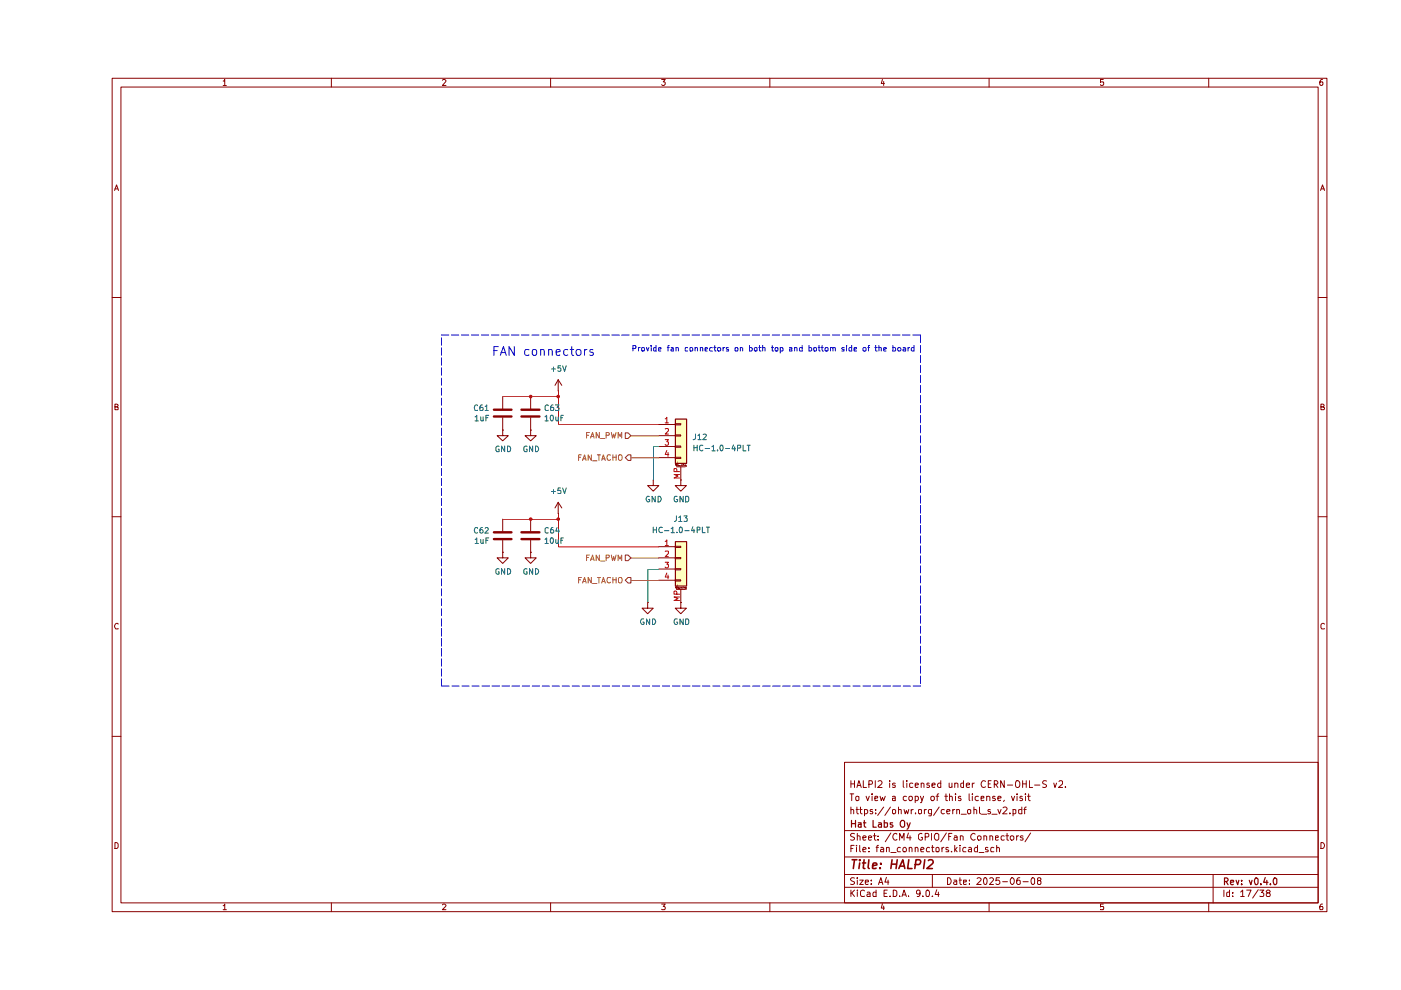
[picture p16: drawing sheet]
<svg xmlns="http://www.w3.org/2000/svg" width="297mm" height="210mm" viewBox="0 0 297 210" stroke-linecap="round" stroke-linejoin="round" font-family="sans-serif">
<g fill="none" stroke="#890000" stroke-width=".21">
<path d="M23.8 16.6h257.5v176.7h-257.5zM25.6 18.5h253.9v172.9h-253.9zM47.3 17.2h.2l.2-.4v1.3M47.3 18.1h.7M70.3 16.6v1.9M93.8 17l.2-.2h.3l.3 .3-.8 1h.8M116.7 16.6v1.9M140.3 16.8h.7l-.4 .6 .4 .1v.4l-.2 .2h-.4l-.1-.2M163.2 16.6v1.9M187.1 16.8l-.3 .9h.7M187.4 17.3v.8M209.7 16.6v1.9"/>
<path d="M233.9 16.8h-.6v.6h.6l.1 .1-.1 .5-.4 .1-.2-.2M256.3 16.6v1.9M280.4 16.8h-.3a.93 .93 0 0 0-.2 1.2h.5l.1-.5-.1-.1h-.5l-.1 .1M24.3 40.4l.4-1.2 .4 1.2M24.4 40h.6M280 40.4l.4-1.2 .4 1.2M280.1 40h.6M23.8 63.1h1.8M279.5 63.1h1.8M24.4 86.3h.4l.2-.3v-.2l-.6-.1v1.2h.6v-.5l-.2-.1M280.1 86.3l.6-.1v-.4l-.6-.1v1.2h.6l.1-.4-.3-.2M23.8 109.6h1.8"/>
<path d="M279.5 109.6h1.8M25 132.3l-.1-.1a.66 .66 0 0 0-.6 .4 .66 .66 0 0 0 .2 .7h.5M280.8 132.3l-.4-.1-.3 .3v.6l.1 .2h.6M23.8 156.1h1.8M279.5 156.1h1.8M24.4 178.6h.3l.3 .4v.6l-.3 .3h-.3zM179.1 161.6h100.4v29.8h-100.4zM179.1 176.1h100.4M180.2 168.3h.8M180.4 171.7l.4-.1 .2 .2v.8M180.4 165.5v1.5M180.4 171.1v1.5"/>
<path d="M180.4 179.9h.4M180.4 166.2h.8M180.6 168.3v1.5M181.1 179.2h-.7v1.4M181.2 176.8l-.6-.1-.3 .3 .1 .3 .7 .2 .1 .2a.51 .51 0 0 1-.3 .4 .51 .51 0 0 1-.6 0M181.2 165.5v1.5M181.5 168.9h.6l-.1 .8h-.5zM181.5 171.6h.5M181.6 179.2v.1M181.6 179.7v.9M181.7 171.1v1.2l.3 .3M181.7 167l.4-1.5 .5 1.5"/>
<path d="M181.8 177.3l.3-.1 .3 .2v.7M181.8 176.7v1.4M181.8 166.5h.6M182.3 179.2v1.2l.1 .2M182.3 171.6h.5M182.4 171.1v1.2l.4 .3M183 177.6l.6-.1-.1-.2-.4-.1-.1 .2v.7h.5M183 165.5v1.5h.7M183.3 171.7h.6l.1 .6a.45 .45 0 0 1-.7 .2M183.3 171.6v1.4M183.6 168.8l.4 1 .3-1M184.1 177.6l.7-.1-.1-.2-.4-.1-.2 .2 .1 .7h.5"/>
<path d="M184.2 179.7v.2M184.2 166.3h.5a.41 .41 0 0 0 .3-.4 .41 .41 0 0 0-.3-.4h-.5v1.5M184.9 168.3v.2M184.9 168.8v1M185 171.7l-.4-.1-.1 .2 .1 .2 .4 .1v.4h-.5M185.2 177.2h.5M185.4 176.7v1.2l.3 .2M185.5 169.2h.6v-.3h-.6v.8h.6M185.6 165.5v1.5M185.7 172.4v.2M185.7 171.7v.1M185.7 179.7h.6"/>
<path d="M186.2 178v.1M186.2 177.3v.1M186.2 165.7l.6-.2 .2 .4-.1 .3-.8 .8h.9M186.3 179.2l-.4 .2v1.2M186.6 168.8l.2 1 .3-.7 .3 .7 .3-1M186.8 179.7h.3l.3 .2v.7h-.6l-.1-.3 .1-.2 .6-.1M187.4 171.1l-1.3 1.8M187.9 179.8l.3-.1h.3v.9M187.9 179.7v.9M188.6 165.5v.2M188.6 166v1M188.8 171.1l-1.2 1.8"/>
<path d="M188.9 176.6l-1.2 1.9M189.2 171.7h.1a.36 .36 0 0 1 .6 .2l-.1 .6-.3 .1-.3-.2zM189.2 168.9h.6v.9M189.8 169.2h-.6v.5h.6M189.8 166.1l-.3-.1-.3 .2 .1 .3h.5v.4h-.6M190.1 176.9a.55 .55 0 0 0-.7 0 .55 .55 0 0 0-.1 .6l.3 .6h.3l.2-.1M190.5 171.7h.6v.9M190.5 171.1v1.5M190.7 178.1v-1.4l.5 1 .5-1v1.4M190.9 179.7h-.4a.59 .59 0 0 0-.1 .9h.5M191.5 165.5v1.3l.2 .2M191.7 171.6l.2 1 .3-.7 .2 .7 .3-1"/>
<path d="M192.2 168.9l-.4-.1-.3 .3v.4l.3 .3 .4-.1M192.3 165.5v.2M192.3 166v1M192.6 176.6l-.3 1h.9M192.8 179.8l.1-.1h.4l.1 .9M192.8 168.9h.6v.6l-.2 .3h-.3l-.2-.3zM192.8 179.7v.9M192.9 177.2v.9M193.2 171.6v1M193.5 166.1l-.4-.1-.2 .2v.7h.6M193.6 171.6l-.4 .3M194 179.8l.2-.1h.3l.1 .9"/>
<path d="M194 168.9l.5-.1 .2 .3v.4l-.2 .3-.5-.1M194 166.5l.7-.1-.1-.3-.4-.1-.2 .2v.6l.2 .2 .4-.1M194 168.8v1.4M194 179.7v.9M194.1 172.4v.2M194.7 171.7h.7l-.1 .8-.3 .1-.3-.2zM195.1 168.8l.4 1M195.3 166.2l.2-.2 .4 .2v.8M195.3 166v1M195.5 176.8l-.4-.1-.4 .3v.8l.4 .3 .5-.1v-.5h-.3M195.8 168.8l-.4 1.3-.3 .1M196 171.6v1"/>
<path d="M196.2 177.5l.6-.1 .1-.5-.2-.2h-.5v1.4M196.4 171.6l-.4 .3M197 166.1l-.3-.1-.2 .3 .1 .2h.3l.2 .3-.2 .2-.4-.1M197.1 179.7h-.4a.59 .59 0 0 0-.1 .9h.5M197.4 168.9l.5-.1 .2 .3v.4l-.2 .3h-.3l-.3-.3zM197.5 171.6v1.1l-.2 .3h-.4M197.5 171.7l-.4-.1-.3 .3 .1 .6h.6M197.5 179.7h.5M197.5 176.7v1.4M197.6 166.5l.7-.1-.2-.4-.5 .2v.6l.3 .2 .3-.1M197.7 179.2v1.2l.1 .2h.2M198.4 179.8l.3-.1h.3v.9l-.6-.1z"/>
<path d="M198.4 176.7h.4l.2 .3v.9l-.2 .2h-.4a.89 .89 0 0 1 0-1.4zM198.4 168.8h.6M199 168.3l-.3 .3v1.2M199.1 171.1l-1.2 1.8M199.5 166.1l-.5-.1-.2 .3v.4l.2 .3 .5-.1M199.5 165.5v1.5M199.7 179.7v.9M200.1 179.7l-.4 .3M200.2 171.7l-.4-.1-.3 .3v.4l.3 .3 .4-.1M200.3 168.8h.6M200.6 168.3v1.4l.3 .1M200.6 176.6l-1.1 1.9"/>
<path d="M200.7 172h.7l-.2-.4h-.3l-.2 .2v.5l.2 .3 .4-.1M201.1 179.7h-.5v.4l.6 .2-.1 .3h-.5M201.2 177.4h.4M201.2 166v.9l.4 .1 .2-.2M201.3 168.9l.4-.1 .2 .2v.8M201.3 168.3v1.5M201.8 176.7h-.6v1.4M201.8 166v1M202 171.6v1M202.3 177.3l.5-.1 .1 .2v.7M202.4 171.6l-.4 .3M202.4 166.2l.3-.2 .4 .2v.8"/>
<path d="M202.4 166v1M202.4 179.2v1.4M202.6 168.3v.2M202.6 168.8v1M202.8 171.7l.5-.1 .1 .2v.8M202.8 171.6v1M202.9 177.5h-.5l-.1 .3 .1 .3h.5M202.9 179.7l-.5 .6M203.5 179.2v.1M203.5 179.7v.9M203.6 177.3l.3-.1 .3 .2v.7M203.6 177.2v.9"/>
<path d="M203.7 168.9l-.3-.1-.2 .3 .1 .1h.3l.2 .4-.2 .2-.4-.1M203.8 172.6h1.1M204.3 166.1l-.4-.1-.2 .2v.6l.2 .2 .4-.1M204.3 165.5v1.5M204.8 179.7h-.4a.59 .59 0 0 0-.1 .9h.5M204.9 166.5l.7-.1v-.3l-.5-.1-.2 .2v.6l.2 .2 .5-.1M205.2 171.7h.6l-.1 .8h-.5zM205.4 179.7h.4l.2 .2v.7h-.6v-.4l.6-.2M205.5 168.3v1.3l.1 .2M206.1 168.3v.2M206.1 166v1M206.1 168.8v1"/>
<path d="M206.5 171.7l.3-.1 .3 .2v.8M206.5 171.1v1.5M206.6 166l-.5 .3M206.7 176.9a.63 .63 0 0 0-.9 .5 .63 .63 0 0 0 .9 .6M207.2 179.2v1.4l-.5-.1a.6 .6 0 0 1 .1-.8h.4M207.3 177.3h.6l.1 .6-.2 .2h-.3l-.3-.2zM207.4 168.9h-.6l-.1 .6a.45 .45 0 0 0 .7 .2M207.7 171.1v1.2l.2 .3M208 169.2h.6v-.3h-.6v.8h.6M208.1 172.6h1.1M208.6 177.3l.3-.1 .3 .2v.7M208.6 177.2v.9"/>
<path d="M208.9 165.7v-.1a.7 .7 0 0 0-.9 .5 .7 .7 0 0 0 .5 .9l.4-.2M209.2 168.9l.4-.1 .3 .2v.8M209.2 168.8v1M209.5 179.7h-.6v.4l.6 .2v.3h-.6M209.5 166.2h.5M209.9 177.3l.3-.1 .3 .2v.7M209.9 177.2v.9M210 171.7l-.4-.1-.1 .2v.2l.5 .1v.4h-.5M210.1 165.5h-.6v1.5h.6M210.3 172.6h1.1M210.7 179.7h-.4l-.3 .3 .1 .6h.6M210.8 166.3l.7-.1a.45 .45 0 0 0-.2-.7h-.5v1.5"/>
<path d="M211 168.9h-.5v.3l.5 .1 .1 .3-.3 .2-.3-.1M211.1 177.6l.6-.1v-.2h-.6v.8h.6M211.1 166.3l.5 .7M211.3 179.8l.2-.1h.3l.1 .9M211.3 179.2v1.4M211.6 171.6l.3 1 .3-1M211.6 169.2h.6v-.3l-.5-.1-.1 .2v.6l.1 .2 .5-.1M212.7 171.3l.6-.2 .2 .4-.9 1.1h.9M212.9 177.3l-.4-.1-.3 .3 .1 .6h.6M212.9 169.7l-.1 .2M212.9 165.5v1.5l-.7-1.5v1.5M213.3 177.2h.6"/>
<path d="M213.5 176.7v1.4h.4M213.6 166.5h1.1M214.1 172.4v.2M214.3 177.3l.4-.1 .3 .3v.4l-.3 .2h-.3l-.2-.2zM214.4 168.8l.4 1 .3-1M214.8 171.7h.6v.7l-.3 .2-.3-.1M214.8 171.6v1.4M215.5 165.6l.1-.1a.73 .73 0 0 1 .7 .7 .73 .73 0 0 1-.7 .8l-.2-.2-.1-.3zM215.5 177.2v.9M215.6 168.3v.2M215.6 168.8v1M216 177.2l-.5 .3"/>
<path d="M216.6 171.7h-.6v.7l.2 .2 .4-.1M216.6 171.1v1.5M216.7 168.9l-.3-.1-.2 .3 .1 .1h.3l.2 .4-.2 .2-.4-.1M216.8 166.2h.8M216.8 165.5v1.5M216.9 177.3l-.3-.1-.3 .2 .6 .3v.4h-.6M217.1 171.6h.5M217.4 168.3v.2M217.4 168.8v1M217.6 171.1l-.4 .3v1.2M217.6 165.5v1.5M217.8 168.8h.6"/>
<path d="M218.1 168.3v1.3l.3 .2M218.3 165.5v1.5h.6M218.5 176.6l-1.2 1.9M219.4 166.5h1.1M221.9 165.6l-.6-.1-.2 .4 .1 .3 .5 .2 .2 .3a.6 .6 0 0 1-.8 .2M223.4 166l.3 1 .3-1M224.5 165.7l.2-.2 .5 .1 .1 .6-.9 .8h.9M225.9 166.8v.2M280.1 178.6a.65 .65 0 0 1 .7 .7 .65 .65 0 0 1-.7 .6zM47.3 192h.2l.2-.3v1.2M47.3 192.9h.7M70.3 191.4v1.9"/>
<path d="M93.8 191.9l.2-.2h.3l.3 .2-.8 1h.8M116.7 191.4v1.9M140.3 191.7h.7l-.4 .5 .4 .2v.3l-.1 .2-.6-.1M163.2 191.4v1.9M179.1 188.1h100.4M179.1 185.4h100.4M179.1 181.7h100.4M180.4 188.7v1.4M180.6 189.3l.6 .8M181.2 186.2l-.6-.1-.3 .3 .3 .4 .6 .3a.51 .51 0 0 1-.3 .4 .51 .51 0 0 1-.6 0M181.2 188.7l-.8 .8M181.8 188.7v.2"/>
<path d="M181.8 186.1v.2M181.8 186.6v.9M181.8 189.1v1M182.3 186.6h.7l-.7 .9h.7M183 180.2l.6-.2-.1-.3h-.4l-.1 .2v.7h.5M183.3 188.9l-.4-.2-.5 .4 .1 .8 .2 .2 .6-.1M183.5 187l.6-.1v-.3h-.6v.2v.7h.6M183.9 189.2l.4-.1 .2 .3v.7h-.6l-.1-.4 .7-.2M184.2 180.5v.1M184.7 187.4v.1M184.7 186.6v.2M185.7 188.7v1.4h-.5v-.9h.5"/>
<path d="M186.3 187.5l.5-1.4 .4 1.4M186.4 187.1h.6M187.1 191.6l-.3 .9h.7M187.4 192.1v.8M187.4 189.4h.5M187.9 186l-.3 1h.9M188.1 188.7h-.7v1.4h.7M188.3 186.6v.9M188.7 190v.1M188.9 180.8h1.1M189.4 188.7h.3l.4 .4v.6l-.2 .4h-.5zM190.7 190v.1"/>
<path d="M191.2 190.1l.5-1.4 .5 1.4M191.3 189.7h.7M192.6 190v.1M195.1 189.3v.2l-.6 .1-.2-.3v-.3l.2-.3 .6 .2v.8l-.3 .4h-.3M195.2 180.2l.7-.2-.1-.3h-.4l-.2 .2 .1 .7h.5M195.7 190v.1M196.6 188.7a.78 .78 0 0 1 .6 .6 .78 .78 0 0 1-.3 .8h-.4l-.2-.3v-.8zM197.7 190v.1M197.7 185.4v2.7M198.6 188.6l-.3 1.1h.8M199 189.1v1M200.9 186.1a.72 .72 0 0 1 .8 .7 .72 .72 0 0 1-.8 .7z"/>
<path d="M201.7 180.5v.1M202.3 186.6h.5v.9M202.5 180.1l.4 .5M202.8 186.9h-.4l-.2 .3 .2 .3h.4M203.4 186.6h.5M203.5 186.1v1.2l.4 .2M204.3 187l.6-.1v-.3h-.6v.9h.6M205.6 187.4v.1M205.6 186.6v.2M207.2 186.3v-.1a.47 .47 0 0 1 .8 .3l-.9 1h.9M207.6 180.8h1M208.6 186.3l.3-.2a.8 .8 0 0 1 .4 .7 .8 .8 0 0 1-.4 .7l-.3-.1-.1-.5z"/>
<path d="M209.7 191.4v1.9M209.9 186.3l.1-.2h.4l.2 .4-.8 1h.8M211.9 186.1h-.7l-.1 .7 .3-.2 .4 .1 .2 .6a.52 .52 0 0 1-.9 .1M212.6 186.9h1M214.5 186.1a.75 .75 0 0 1 .6 .7 .75 .75 0 0 1-.6 .7 .92 .92 0 0 1 0-1.4zM216.2 186.1l-.5 .2a1.02 1.02 0 0 0 .1 1.2l.5-.1v-.6l-.5-.2-.3 .3M216.9 186.9h1.1M218.8 186.2l.3-.1 .3 .3v.9l-.3 .2a.78 .78 0 0 1-.6-.5 .78 .78 0 0 1 .3-.8zM220.2 186.7l-.3-.3 .3-.3 .4 .1v.4a.56 .56 0 0 0-.5 .2 .56 .56 0 0 0-.1 .7h.6l.1-.6-.2-.2M233.9 191.7h-.6v.6l.6-.1 .1 .2-.1 .5-.6-.1M256.3 191.4v1.9M257.2 185.4v6"/>
<path d="M259.5 188.7v1.4M260.7 188.7v1.4h-.5l-.1-.8 .2-.2 .4 .1M261.4 190v.1M261.4 189.2v.2M263 189.1l.5-.4v1.4M263 190.1h.8M264.3 188.7h.9l-.5 1.4M266.8 188.6l-1.2 1.8M267.1 188.7h.9l-.6 .5h.3l.3 .3-.1 .5h-.8M268.7 189.3l-.2-.2 .2-.4h.4l.2 .3-.2 .3h-.4l-.2 .3 .1 .5h.5l.2-.5-.2-.3M280.4 191.7h-.3a.93 .93 0 0 0-.2 1.2h.5l.1-.5-.1-.2h-.5l-.1 .2"/>
<circle cx="191.8" cy="180.2" r=".44"/>
</g>
<g fill="none" stroke="#890000" stroke-width=".25">
<path d="M180.5 173.9v1.5M180.5 174.6h.9M181.4 173.9v1.5M182 174.5h.6v.9M182.6 174.8l-.6 .1v.4h.6M183.1 174.5h.5M183.2 173.9v1.2l.4 .3M185.1 173.9v1.5h.7M186.3 174.5h.5l.1 .9M186.9 174.8h-.5l-.2 .2 .2 .4 .5-.1M187.5 174.5h.7v.7l-.3 .2-.4-.1M187.5 173.9v1.5"/>
<path d="M189.3 174.5h-.5v.3l.5 .3-.2 .3-.3-.1M191.2 173.9h.3l.3 .3v.9l-.3 .3h-.3a.89 .89 0 0 1 0-1.5zM192.3 174.5l.3 .9M193 174.5l-.5 1.2-.2 .1M259.6 186.9h.5l.3-.3v-.2l-.3-.3h-.5v1.5M260 186.9l.4 .7M260.9 187.1l.7-.1-.1-.4h-.5l-.1 .2 .1 .7h.5M262.1 186.6l.3 1 .3-1M263.3 187.4v.2M263.3 186.6v.2M264.9 186.6l.3 1 .3-1M266.1 186.2l.3-.1 .3 .3v.8l-.3 .4a.9 .9 0 0 1-.3-1.4z"/>
<path d="M267.3 187.4v.2M268.3 186.1l-.4 1h.9M268.6 186.6v1M269.4 187.4v.2M270.1 186.2l.3-.1 .3 .3v.8l-.3 .4a.9 .9 0 0 1-.3-1.4z"/>
</g>
<g fill="none" stroke="#890000" stroke-width=".34">
<path d="M180.7 182.3h1M181.2 182.3l-.3 1.8M182.3 182.3v.2M182.3 183l-.2 1.1M182.9 183h.6M183.2 182.3l-.2 1.8h.4M184.2 182.3l-.1 1.6 .2 .2M185 183.6l.9-.2-.1-.4h-.6l-.2 .9 .2 .2h.5M186.6 184v.1M186.8 183v.2M189 183.2h1.1M189.1 182.3l-.2 1.8"/>
<path d="M190.2 182.3l-.2 1.8M190.6 184.1l.8-1.8 .4 1.8M190.8 183.6h.9M192.7 182.3l-.3 1.8h1M194 183.3h.8l.3-.2a.5 .5 0 0 0-.2-.8h-.7l-.2 1.8M196.1 182.3l-.3 1.8M196.8 182.5l.3-.2 .6 .1a.51 .51 0 0 1 0 .7l-1.2 1h1.2"/>
</g>
<g fill="#ffffbf">
<path d="M143.2 88.8h2.3v9.4h-2.3z"/>
<path d="M143.2 114.8h2.3v9.4h-2.3z"/>
</g>
<path d="M118.3 82.9h.1M118.3 80.5l-.6 1.2M118.3 80.5l.8 1.2M118.3 80.5v2.4" fill="none" stroke="#890000" stroke-width=".21"/>
<path d="M132.6 91.8h.6l.6 .6-.6 .6h-.6z" fill="#fff"/>
<path d="M132.6 91.8h.6l.6 .6-.6 .6h-.6z" fill="none" stroke="#735600" stroke-width=".21"/>
<path d="M124.4 92.3h.4M125 91.7h-.6v1.2M125.2 92.9l.4-1.2 .4 1.2M125.3 92.5h.6M127.1 91.7v1.2l-.7-1.2v1.2M127.3 93h1M128.5 92.3h.6v-.5l-.6-.1v1.2M129.6 91.7l.3 1.2 .2-.9 .2 .9 .3-1.2M131 92.9v-1.2l.5 .8 .3-.8v1.2" fill="none" stroke="#848400" stroke-width=".21"/>
<path d="M133.2 96.4h.6v1.2h-.6l-.6-.6z" fill="#fff"/>
<path d="M133.2 96.4h.6v1.2h-.6l-.6-.6z" fill="none" stroke="#735600" stroke-width=".21"/>
<g fill="none" stroke="#848400" stroke-width=".21">
<path d="M122.7 96.9h.4M123.3 96.4h-.6v1.2M123.5 97.6l.4-1.2 .4 1.2M123.6 97.3h.6M125.4 96.4v1.2l-.7-1.2v1.2M125.6 97.7h1M126.6 96.4h.7M127 96.4v1.2M127.6 97.6l.3-1.2 .4 1.2M127.7 97.3h.6M129.4 96.5l-.5-.1a.67 .67 0 0 0-.2 .7 .67 .67 0 0 0 .5 .5l.2-.1M129.9 96.9h.7"/>
<path d="M129.9 96.4v1.2M130.6 96.4v1.2M131.1 96.6l.2-.2h.4a.86 .86 0 0 1-.1 1.2l-.5-.1z"/>
</g>
<g fill="none" stroke="#890000" stroke-width=".21">
<path d="M106.6 91.2v1.2h1.2l-1.2 1.1-1.2-1.1h1.2M106.6 91.2h.1M106.6 84.1v2.6M106.6 88.6v2.6M112.5 91.2v1.2h1.2l-1.2 1.1-1.2-1.1h1.2M112.5 91.2h.1M112.5 84.1v2.6M112.5 88.6v2.6M106.6 110.1v2.5M106.6 114.6v2.5M112.5 110.1v2.5M112.5 114.6v2.5"/>
<path d="M118.3 108.9h.1M118.3 106.5l-.6 1.2M118.3 106.5l.8 1.2M118.3 106.5v2.4"/>
</g>
<path d="M104.7 86.9h3.7M104.7 88.3h3.7M110.6 86.9h3.8M110.6 88.3h3.8M104.7 112.9h3.7M104.7 114.3h3.7M110.6 112.9h3.8M110.6 114.3h3.8" fill="none" stroke="#890000" stroke-width=".51"/>
<path d="M132.6 117.7h.6l.6 .6-.6 .6h-.6z" fill="#fff"/>
<path d="M132.6 117.7h.6l.6 .6-.6 .6h-.6z" fill="none" stroke="#735600" stroke-width=".21"/>
<path d="M124.4 118.2h.4M125 117.7h-.6v1.2M125.2 118.9l.4-1.2 .4 1.2M125.3 118.5h.6M127.1 117.7v1.2l-.7-1.2v1.2M127.3 119h1M128.5 118.3l.6-.1v-.5h-.6v1.2M129.6 117.7l.3 1.2 .2-.9 .2 .9 .3-1.2M131 118.9v-1.2l.5 .8 .3-.8v1.2" fill="none" stroke="#848400" stroke-width=".21"/>
<path d="M132.6 123l.6-.6h.6v1.2h-.6z" fill="#fff"/>
<path d="M133.2 122.4h.6v1.2h-.6l-.6-.6z" fill="none" stroke="#735600" stroke-width=".21"/>
<g fill="none" stroke="#848400" stroke-width=".21">
<path d="M133.8 92.4h5.9M133.8 97.1h5.9M133.8 118.3h5.9M122.7 122.9h.4M123.3 122.4h-.6v1.2M123.5 123.6l.4-1.2 .4 1.2M123.6 123.3h.6M125.4 122.4v1.2l-.7-1.2v1.2M125.6 123.7h1M126.6 122.4h.7M127 122.4v1.2M127.6 123.6l.3-1.2 .4 1.2"/>
<path d="M127.7 123.3h.6M129.4 122.5l-.5-.1a.67 .67 0 0 0-.2 .7 .67 .67 0 0 0 .5 .5l.2-.2M129.9 122.9h.7M129.9 122.4v1.2M130.6 122.4v1.2M131.1 122.6l.2-.2h.4a.86 .86 0 0 1-.1 1.2l-.5-.2zM133.8 123.1h5.9"/>
</g>
<g fill="none" stroke="#890000" stroke-width=".21">
<path d="M139.7 90h3.5M139.7 92.4h3.5M139.7 94.7h3.5M139.7 97h3.5M143.2 89.8h1.1v.3h-1.1zM143.2 92.2h1.1v.3h-1.1zM143.2 94.6h1.1v.2h-1.1zM143.2 96.9h1.1v.3h-1.1zM143.3 98.8v-.4l.2 .3v-.3v.4M143.4 99h1.9M143.7 98.6h.2v.2h-.2zM144 98.6v.2h.2v-.2"/>
<path d="M144.3 99v2.8M144.4 98.8v-.2l.1 .2M144.6 98.4l.1 .4M144.6 98.6h.1M144.9 98.4v.1M144.9 98.6v.2M145.1 98.8v-.2h.1v.2M145.5 98.8h-.2v-.2h.2l-.1 .3M106.6 117.1v1.2h1.2l-1.2 1.2-1.2-1.2h1.2M106.6 117.1h.1M112.5 117.1v1.2h1.2l-1.2 1.2-1.2-1.2h1.2M112.5 117.1h.1"/>
<path d="M138.5 101.8v1.2h1.2l-1.2 1.1-1.2-1.1h1.2M138.5 101.8h.1M139.7 115.9h3.5M139.7 118.3h3.5M143.2 115.8h1.1v.3h-1.1zM143.2 118.2h1.1v.2h-1.1zM144.3 101.8v1.2h1.2l-1.2 1.1-1.1-1.1h1.1M144.3 101.8h.1M137.3 127.8v1.1h1.2l-1.2 1.2-1.2-1.2h1.2M137.3 127.8h.1M139.7 120.6h3.5M139.7 123h3.5"/>
<path d="M143.2 120.6h1.1v.2h-1.1zM143.2 122.9h1.1v.3h-1.1zM143.3 124.8v-.4l.2 .3v-.3v.4M143.4 125h1.9M143.7 124.6h.2v.2h-.2zM144 124.5v.3h.2v-.3M144.3 127.8v1.1h1.2l-1.2 1.2-1.1-1.2h1.1M144.3 127.8h.1M144.3 125v2.8M144.4 124.6l.1-.1v.3M144.4 124.5v.3M144.6 124.4l.1 .4"/>
<path d="M144.6 124.5h.1M144.9 124.4h.1M144.9 124.5v.3M145.1 124.6v-.1l.1 .3M145.1 124.5v.3M145.5 124.5v.4l-.1-.1M145.5 124.6h-.2l.2 .2"/>
</g>
<path d="M143.2 88.9h2.4v9.4h-2.4zM143.2 114.9h2.4v9.3h-2.4z" fill="none" stroke="#890000" stroke-width=".25"/>
<g fill="none" stroke="#b00000" stroke-width=".21">
<path d="M141 88.8l.4-.3v1.2M141 90.9h.7v.5l-.7 .6h.7M141 93.2h.7l-.3 .4 .3 .1v.5l-.2 .2h-.3l-.2-.2M141 89.7h.7M141.4 95.5l-.4 .9h.8M141.6 95.9v.9M143.5 100l-.1-.6h-.5v.6h1.2M141 114.8l.4-.3v1.2M141 116.9h.7v.4l-.7 .7h.7M141 119.2h.7l-.3 .4 .3 .1v.5l-.2 .2h-.3l-.2-.2M141 115.7h.7M144.1 100.6h-1.2l.8 .3-.8 .4h1.2"/>
<path d="M141.4 121.5l-.4 .8h.8M141.6 121.9v.8M143.5 126l-.1-.6h-.5v.6h1.2M144.1 126.6h-1.2l.8 .3-.8 .4h1.2"/>
</g>
<path d="M106.6 84.1h11.8M118.4 82.9v7.1h21.3M106.6 110.1h11.8M118.4 108.9v7.1h21.3" fill="none" stroke="#ca0000" stroke-width=".21"/>
<path d="M139.7 94.7h-1.2v7.1M139.7 120.7h-2.3v7.1" fill="none" stroke="#009600" stroke-width=".21"/>
<g fill="none" stroke="#0400c6" stroke-width=".21">
<path d="M93.6 71h.1M93.6 71h1.6M93.6 71.6v1.6M93.6 73.7v1.7M93.6 75.9v1.6M93.6 78v1.6M95.7 71h1.6M97.9 71h1.5M100 71h1.5M102.1 71h1.5M104.2 71h1.6M104.7 74.3h.7"/>
<path d="M105.6 73.5h-.9v1.9M106.1 75.4l.7-1.9 .5 1.9M106.2 74.8h1M106.3 71h1.6M108.4 71h1.7M109 73.5v1.9l-1.1-1.9v1.9M110.6 71h1.6M112.2 74.2a.6 .6 0 0 0-1 .2l.1 .8a.64 .64 0 0 0 .9 .1M112.8 71h1.5M112.9 74.3l.3-.2 .5 .2 .1 .7-.2 .3-.4 .1-.3-.2zM114.6 74.3l.3-.2 .4 .1 .1 1.2M114.6 74.1v1.3"/>
<path d="M114.9 71h1.5M116.3 74.3l.3-.2 .4 .1 .1 1.2M116.3 74.1v1.3M117 71h1.5M117.9 74.7l.9-.2-.1-.3-.5-.1-.3 .2 .1 1h.7M119.1 71h1.5M120.4 74.2l-.5-.1-.4 .3 .1 .8 .3 .2 .5-.1M120.9 74.1h.8M121.2 73.5v1.6l.5 .3M121.2 71h1.6M122.2 74.3l.3-.2a.52 .52 0 0 1 .7 .3v.6a.55 .55 0 0 1-.5 .4 .55 .55 0 0 1-.5-.4zM123.3 71h1.6"/>
<path d="M123.9 74.1v1.3M124.4 74.1l-.3 .1-.2 .2M125.5 71h1.6M125.7 74.2l-.4-.1-.3 .2 .1 .3 .6 .2v.5h-.7M127.6 71h1.6M129.7 71h1.6M131.8 71h1.6M134 71h1.5M134.2 73.9l.6-.1v-.5l-.6-.1v1.2M135.4 73.7v.7M135.7 73.7h-.3v.2M136 73.7h.6v.7l-.6-.1z"/>
<path d="M136.1 71h1.6M137.1 73.7l.2 .7 .3-.7M138.1 73.2v.2M138.1 73.7v.7M138.2 71h1.6M139.1 73.2v1.2h-.4l-.1-.7h.5M139.6 74.1l.6-.2-.2-.2-.4 .1v.5l.1 .1h.4M140.4 71h1.5M141.5 73.7h.4M141.9 73.2l-.3 .1v1.1M142.3 73.7h.4v.7h-.4l-.1-.2 .5-.3M142.5 71h1.5"/>
<path d="M143.3 73.7h.4l.1 .1v.6M143.3 73.7v.7M144.6 71h1.6M145.8 73.7h-.5v.6l.5 .1M146.3 73.7h.5v.7l-.5-.1zM146.7 71h1.6M147.4 73.7h.3l.2 .1v.6M147.4 73.7v.7M148.5 73.7h.3l.2 .1v.6M148.5 73.7v.7M148.8 71h1.6M149.5 74.1l.5-.2-.2-.2h-.3v.7h.4"/>
<path d="M150.9 71h1.7M151 73.7h-.3l-.3 .2v.4l.2 .1h.4M151.4 73.7h.4M151.5 73.2v1.1l.3 .1M152.2 73.7h.5l.1 .6-.2 .1h-.3l-.2-.1zM153.1 71h1.6M153.3 73.7v.7M153.7 73.7h-.4v.2M154.4 73.7h-.4v.3l.4 .1v.3h-.4M155.3 71h1.5M155.9 73.7h.5v.7l-.5-.1zM157 73.7h.3l.2 .1v.6"/>
<path d="M157 73.7v.7M157.4 71h1.5M158.9 73.2v1.2h.4l.2-.1-.1-.6h-.5M159.5 71h1.5M160 73.7h.5l-.1 .7h-.4zM160.9 73.7h.5M161 73.2v1.1l.1 .1h.3M161.6 71h1.5M161.7 73.7h.5v.7M161.7 73.2v1.2M163.6 73.7h.4M163.7 73.2v1.2h.3"/>
<path d="M163.7 71h1.6M164.4 73.7h.5l-.1 .7h-.4zM165.4 73.7h.4l.2 .2v.4l-.2 .1h-.4M165.4 73.7v1.1M165.8 71h1.7M167.4 73.7h.5v.7h-.5v-.3l.5-.2M168 71h1.6M168.5 73.7h.3l.2 .1v.6M168.5 73.7v.7M170.1 73.2v1.2h-.5l-.1-.5a.36 .36 0 0 1 .6-.2M170.1 71h1.6M171.5 73.2v1.2h.4l.2-.1-.1-.6h-.5"/>
<path d="M172.3 71h1.5M172.5 73.7h.5v.7l-.5-.1zM173.5 73.7h.4M173.6 73.2v1.1l.3 .1M174.1 73.7h.5M174.3 73.2v1.1l.3 .1M174.4 71h1.5M175 73.7h.5l.1 .6-.2 .1h-.3l-.2-.1zM176.1 73.7h.3l.2 .1v.6M176.1 73.7v.7M176.5 71h1.5M176.6 73.8l.2-.1 .3 .1v.6"/>
<path d="M178.6 71h1.6M179 73.7h-.4l-.1 .1 .1 .3h.4v.3h-.5M179.5 73.2v.2M179.5 73.7v.7M180.6 73.2v1.2h-.5l-.1-.5a.36 .36 0 0 1 .6-.2M180.7 71h1.6M181.1 74.1l.5-.2v-.2h-.5v.7h.5M182.9 71h1.5M183 73.7h.5l.1 .6-.1 .1h-.4l-.1-.1zM184 73.7h.4M184.4 73.2l-.3 .1v1.1M185 71h1.6"/>
<path d="M185.5 73.7h.5M185.7 73.2v1.1v.1h.3M186.3 73.7h.5v.7M186.3 73.2v1.2M187.1 71h1.6M187.4 74.1l.5-.2-.1-.2-.4 .1v.5v.1h.5M189.2 71h1.6M189.3 73.2v1.2h.5l.1-.5a.36 .36 0 0 0-.6-.2M190.4 73.7h.5l.1 .6-.2 .1h-.3l-.2-.1zM191.3 71h1.6M191.5 73.7h.3l.2 .1v.6h-.5l-.1-.2 .6-.3M192.5 73.7v.7"/>
<path d="M192.9 73.7l-.4 .2M193.5 71h1.6M193.8 73.2v1.2h-.4l-.2-.1 .1-.6h.5M195.1 71v1.6M195.1 73.2v1.6M195.1 75.4v1.5M195.1 77.5v1.5M195.1 79.6v1.5M93.6 80.2v1.5M93.6 82.3v1.5M93.6 84.4v1.5M93.6 86.5v1.6"/>
<path d="M93.6 88.6v1.6M93.6 90.8v1.6M93.6 92.9v1.6M93.6 95v1.6M93.6 97.1v1.6M93.6 99.3v1.5M195.1 81.7v1.5M195.1 83.8v1.6M195.1 85.9v1.6M195.1 88.1v1.6M195.1 90.2v1.6M195.1 92.4v1.5"/>
<path d="M195.1 94.5v1.5M195.1 96.6v1.5M195.1 98.7v1.5M93.6 101.4v1.6M93.6 103.5v1.6M93.6 105.7v1.5M93.6 107.8v1.5M93.6 109.9v1.5M93.6 112v1.6M93.6 114.1v1.6M93.6 116.2v1.7M93.6 118.4v1.6"/>
<path d="M195.1 100.8v1.6M195.1 103v1.5M195.1 105.1v1.6M195.1 107.2v1.6M195.1 109.3v1.6M195.1 111.4v1.6M195.1 113.6v1.5M195.1 115.7v1.6M195.1 117.9v1.5M195.1 120v1.5M93.6 120.6v1.5M93.6 122.7v1.5"/>
<path d="M93.6 124.8v1.5M93.6 126.9v1.5M93.6 129v1.6M93.6 131.1v1.7M93.6 133.3v1.6M93.6 135.4v1.6M93.6 137.5v1.6M93.6 139.7v1.5M195.1 122.1v1.5M195.1 124.2v1.6M195.1 126.3v1.6M195.1 128.4v1.6"/>
<path d="M195.1 130.6v1.6M195.1 132.8v1.5M195.1 134.9v1.5M195.1 137v1.5M195.1 139.1v1.5M93.6 141.8v1.5M93.6 143.9v1.6M93.7 145.5h1.5M95.8 145.5h1.6M97.9 145.5h1.6M100.1 145.5h1.5M102.2 145.5h1.6"/>
<path d="M104.3 145.5h1.6M106.4 145.5h1.6M108.5 145.5h1.6M110.7 145.5h1.6M112.8 145.5h1.6M115 145.5h1.5M117.1 145.5h1.5M119.2 145.5h1.5M121.3 145.5h1.5M123.4 145.5h1.6M125.5 145.5h1.7M127.7 145.5h1.6"/>
<path d="M129.8 145.5h1.6M132 145.5h1.5M134.1 145.5h1.5M136.2 145.5h1.5M138.3 145.5h1.6M140.4 145.5h1.6M142.6 145.5h1.6M144.7 145.5h1.6M146.8 145.5h1.6M148.9 145.5h1.6M151.1 145.5h1.5M153.2 145.5h1.6"/>
<path d="M155.3 145.5h1.6M157.5 145.5h1.5M159.6 145.5h1.5M161.7 145.5h1.6M163.8 145.5h1.6M165.9 145.5h1.6M168 145.5h1.7M170.3 145.5h1.5M172.4 145.5h1.5M174.5 145.5h1.5M176.6 145.5h1.5M178.7 145.5h1.5"/>
<path d="M180.8 145.5h1.6M183 145.5h1.6M185.1 145.5h1.6M187.2 145.5h1.6M189.3 145.5h1.6M191.5 145.5h1.5M193.6 145.5h1.5M195.1 145.5h.1M195.1 141.2v1.5M195.1 143.3v1.6"/>
</g>
<g fill="#ca0000">
<circle cx="118.3" cy="110.1" r=".38"/>
<circle cx="112.5" cy="84.1" r=".38"/>
<circle cx="118.3" cy="84.1" r=".38"/>
<circle cx="112.5" cy="110.1" r=".38"/>
</g>
<g fill="none" stroke="#006465" stroke-width=".21">
<path d="M116.9 78.2h.9M117.3 77.8v.9M118.9 77.6h-.6v.5h.6v.6h-.5l-.1-.1M119.3 77.6l.4 1.1 .3-1.1M100.7 88.4l.4-.3v1.1M100.7 89.2h.7M101.2 86l-.1-.1a.73 .73 0 0 0-.4 1.1h.5M101.9 88.4v.7l.2 .1 .3-.1M102.3 85.9h-.4l-.1 .3v.8h.5l.1-.1v-.4l-.1-.1h-.5v.1M102.4 88.4v.8M102.9 86.2l.3-.3v1.1M102.9 87h.6"/>
<path d="M103 88.6h.4M103.6 88.1h-.6v1.1M105.8 94.7l-.3-.1-.4 .3v.6l.2 .3h.5v-.6h-.2M107 94.6v1.2l-.7-1.2v1.2M107.6 94.6a.66 .66 0 0 1 .7 .4 .66 .66 0 0 1-.3 .8h-.4zM111.7 94.7l-.3-.1-.3 .3v.6l.1 .3h.5v-.6h-.1M112.9 94.6v1.2l-.6-1.2v1.2M113.5 94.6a.66 .66 0 0 1 .7 .4 .66 .66 0 0 1-.3 .8h-.4zM115.6 88.4l.3-.3v1.1M115.6 89.2h.6M116.2 86l-.3-.1-.3 .3v.6l.1 .2h.5M116.7 88.1h.1a.59 .59 0 0 1 .6 .3 .59 .59 0 0 1-.2 .7l-.1 .1-.4-.1z"/>
<path d="M117.2 85.9h-.3l-.2 .3v.8h.5l.2-.1v-.4l-.2-.1h-.4l-.1 .1M117.8 85.9h.7l-.4 .5h.3v.6h-.6M117.8 88.4v.7l.2 .1 .3-.1M118.3 88.4v.8M118.9 88.6h.4M119.5 88.1h-.6v1.1M147.1 94.4v1.2M147.1 94.9h.7M147.5 92v.9l-.2 .2-.3 .1M147.8 94.4v1.2M148 92.4l.3-.4v1.2M148 93.2h.7"/>
<path d="M149 94.5l-.5-.1-.2 .3 .1 .7 .3 .2 .3-.2M149.1 92.1l.4-.1 .3 .4-.8 .8h.8M149.5 95.1h.9M150.9 94.7l.4-.3v1.2M150.9 95.6h.7M152.1 95.4v.2M152.8 94.4a.59 .59 0 0 1 .6 .4 .59 .59 0 0 1-.2 .6l-.1 .2a.75 .75 0 0 1-.3-1.2zM153.8 95.1h.9M155.5 94.3l-.3 .9h.7M155.8 94.7v.9M156.4 95l.6-.1v-.4l-.6-.1v1.2M157.6 94.4v1.2h.5"/>
<path d="M158.4 94.4h.7M158.7 94.4v1.2M100.7 114.4l.4-.4v1.2M100.7 115.2h.7M101.2 112l-.1-.2a.56 .56 0 0 0-.5 .7 .56 .56 0 0 0 .6 .4M101.9 114.4v.7l.2 .1 .3-.1M102.3 111.8l-.4 .1-.1 .3v.7h.5l.1-.4-.2-.2h-.3l-.1 .2M102.4 114.4v.8M102.9 112l.4-.2 .2 .4-.7 .8h.7M103 114.6h.4M103.6 114h-.6v1.2M115.6 114.4l.3-.4v1.2"/>
<path d="M115.6 115.2h.6M116.2 112l-.1-.2-.5 .2v.8a.45 .45 0 0 0 .6 .1M116.7 114.1l.1-.1a.59 .59 0 0 1 .6 .4 .59 .59 0 0 1-.2 .7l-.1 .1-.4-.1zM116.9 104.2h.9M117.2 111.8l-.3 .1-.2 .3v.7h.6l.1-.4-.2-.2h-.3l-.2 .2M117.3 103.8v.8M117.8 114.4v.7l.2 .1 .3-.1M118.1 111.8l-.3 .8h.8M118.3 114.4v.8M118.4 112.3v.7M118.9 103.5h-.6v.6l.6-.1v.6h-.6M118.9 114.6h.4"/>
<path d="M119.3 103.5l.4 1.1 .3-1.1M119.5 114h-.6v1.2M137.7 105.2h-.5a.67 .67 0 0 0-.2 .7 .67 .67 0 0 0 .5 .5l.2-.1v-.4h-.2M138.5 111.8v1.1M138.5 112.4h.7M138.9 105.2v1.2l-.7-1.2v1.2M139.2 111.8v1.1M139.5 105.2h.4a.66 .66 0 0 1 .3 .8 .66 .66 0 0 1-.7 .4zM140.4 111.8h-.2a.6 .6 0 0 0-.5 .6 .6 .6 0 0 0 .5 .5h.2M140.9 112.5h.9M142.3 112.1l.3-.3v1.1M142.3 112.9h.7"/>
<path d="M143.4 109.4v.8l-.4 .4M143.5 112.9h.1M143.6 105.2h-.4a.67 .67 0 0 0-.3 .7 .67 .67 0 0 0 .5 .5l.3-.1v-.4h-.3M143.9 109.7l.4-.3v1.2M143.9 110.6h.7M144.1 111.8h.3a.78 .78 0 0 1 0 1.1h-.3zM144.9 105.2v1.2l-.7-1.2v1.2M145 109.4h.7l-.3 .4 .3 .2v.5h-.7M145.2 112.5h.9M145.4 105.2h.5l.1 .3v.6l-.3 .3h-.3zM146.9 111.7l-.3 .8h.7M147.1 112.2v.7"/>
<path d="M147.8 112.4h.5l.1-.6h-.6v1.1M148.9 111.8v1.1h.6M149.8 111.8h.6M150.1 111.8v1.1M105.8 120.6a.45 .45 0 0 0-.7 .2v.7a.45 .45 0 0 0 .7 .2v-.5h-.2M107 120.6v1.2l-.7-1.2v1.2M107.6 120.6l.6 .1 .1 .4-.1 .5-.3 .2h-.3zM111.7 120.6a.45 .45 0 0 0-.6 .2v.7a.45 .45 0 0 0 .6 .2v-.5h-.1M112.9 120.6v1.2l-.6-1.2v1.2M113.5 120.6a.6 .6 0 0 1 .7 .6 .6 .6 0 0 1-.7 .6zM136.5 131.2h-.5a.67 .67 0 0 0-.2 .7 .67 .67 0 0 0 .5 .5l.3-.2v-.3h-.3M137.7 131.2v1.2l-.6-1.2v1.2"/>
<path d="M138.3 131.2h.5a.66 .66 0 0 1 .2 .8 .66 .66 0 0 1-.7 .4zM143.6 131.2h-.4a.67 .67 0 0 0-.3 .7 .67 .67 0 0 0 .5 .5l.3-.2v-.3h-.3M144.9 131.2v1.2l-.7-1.2v1.2M145.4 131.2h.5l.1 .3v.6l-.3 .3h-.3z"/>
</g>
</svg>
